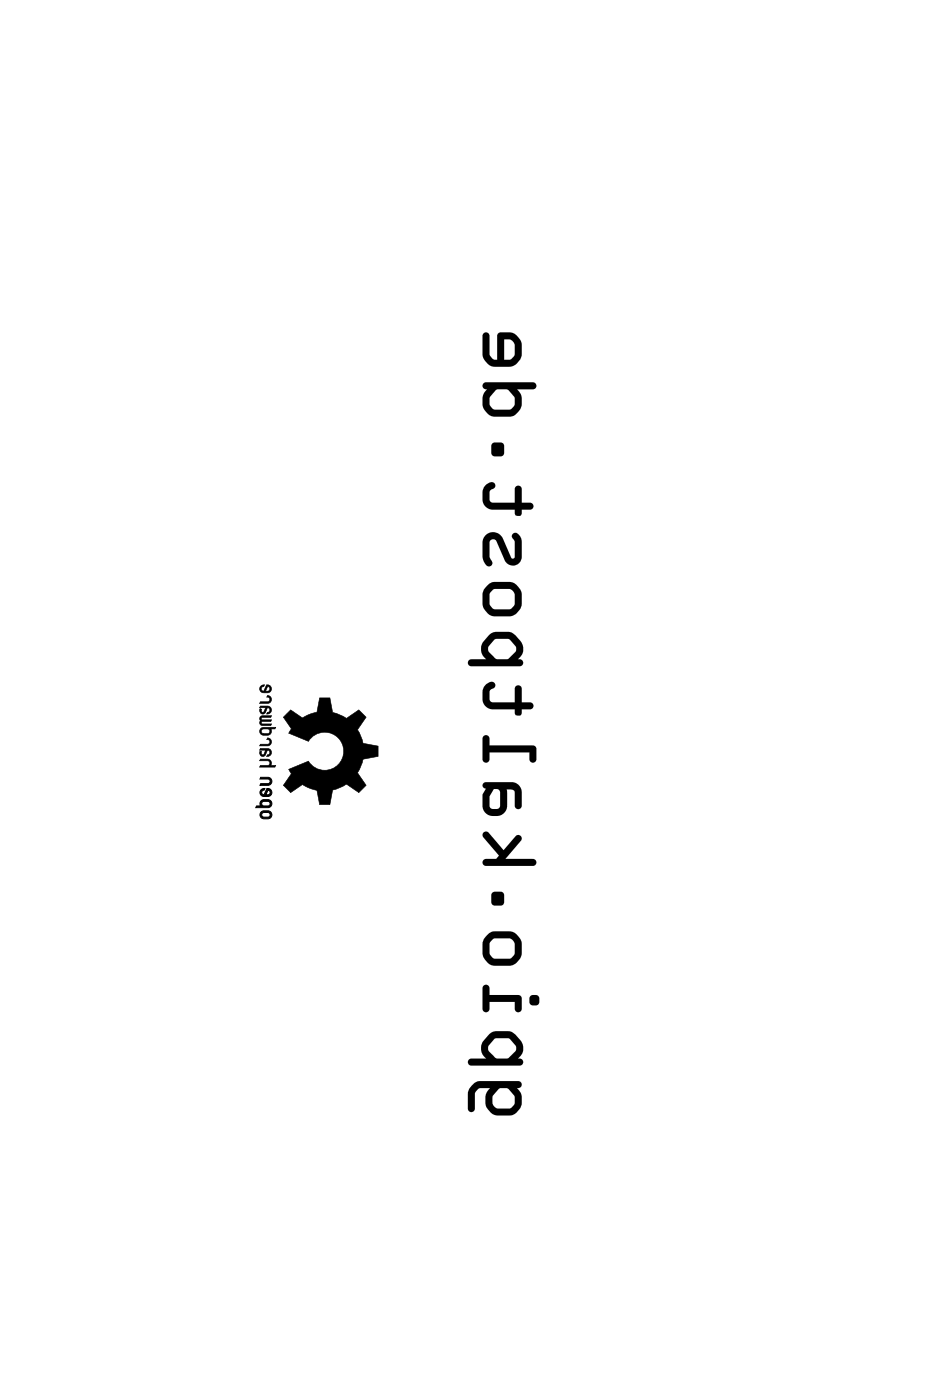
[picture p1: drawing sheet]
<svg xmlns="http://www.w3.org/2000/svg" width="35mm" height="52mm" viewBox="0 0 35 52" stroke-linecap="round" stroke-linejoin="round" font-family="sans-serif">
<path d="M3.6 3.6h.1" fill="none" stroke="#000" stroke-width=".2"/>
<g fill="none" stroke="#000" stroke-width=".04">
<path d="M3.6 3.6h.1M9.6 28.6h.3a.15 .15 0 0 1 .1 .1 .15 .15 0 0 1-.1 .2h-.3l.3-.2h-.3zM9.6 29.1l.1-.1-.1 .2h.1l.1-.2a.15 .15 0 0 1 .2 .1 .15 .15 0 0 1-.1 .2h-.3zM9.6 29.5l.3-.1a.15 .15 0 0 1 .1 .2 .15 .15 0 0 1-.1 .1h-.5h.2zM9.6 29.9h.3v.1l-.2 .1zM9.6 29.5h.3v.1h-.2zM9.9 29.1v.1h-.1z"/>
<circle cx="9.8" cy="30" r=".2"/>
</g>
<g fill="#000">
<path d="M9.6 27.9h.3l.1 .3h.1h-.6l.4-.1v-.1h-.4zM9.6 27.4h.3v-.1l-.1-.1a.13 .13 0 0 1 .2 .1 .13 .13 0 0 1-.2 .1h-.3zM9.6 25.8h.3v-.1l-.1-.1a.13 .13 0 0 1 .2 .1 .14 .14 0 0 1-.2 .2h-.3zM9.6 26.4l.4-.1-.4 .1 .4 .1-.4 .1h.4v.1h-.4zM9.6 27.5h.2a.15 .15 0 0 1 .2 .2 .15 .15 0 0 1-.2 .1l.1-.2-.3 .2v-.2l.1 .2 .1-.2h-.3zM9.6 26h.2a.15 .15 0 0 1 .2 .1 .15 .15 0 0 1-.2 .2l.1-.2-.3 .2v-.2l.1 .1 .1-.2h-.3zM9.6 28.6h.3a.15 .15 0 0 1 .1 .1 .15 .15 0 0 1-.1 .2h-.3l.3-.2h-.3zM10.4 26.4l.3-.3 .4 .3 .6-.2 .1-.5h.3l.1 .5 .5 .2 .5-.3 .3 .3-.4 .4 .3 .5 .5 .1v.4l-.5 .1-.3 .5 .4 .5-.3 .3-.5-.4-.5 .3-.1 .5h-.3l-.1-.5-.6-.2-.4 .3-.3-.3 .3-.4-.1-.2 .7-.3a.7 .7 0 0 0 1.1 .2 .7 .7 0 0 0 0-1.1 .7 .7 0 0 0-1.1 .2l-.7-.3 .1-.2z"/>
<path d="M9.6 27.9l-.1 .1h.3l.1 .1-.1 .1-.2-.1-.1 .1h.6l.1-.1-.2 .1v-.2l-.1-.1zM9.6 27.9h.3v.3h.2h-.6h.4v-.1v-.1h-.3z"/>
<path d="M9.6 27.4l-.1 .1 .4-.1 .1-.2-.2-.1v.1h.1v.2zM9.6 27.4h.2a.09 .09 0 0 0 .1-.1 .09 .09 0 0 0-.1-.1 .14 .14 0 0 1 .2 .1 .14 .14 0 0 1-.2 .1h-.2z"/>
<path d="M9.6 25.8l-.1 .1h.3a.16 .16 0 0 0 .2-.2 .16 .16 0 0 0-.2-.1l.1 .2zM9.6 25.8h.3l-.1-.2 .2 .1-.1 .2h-.3z"/>
<path d="M9.6 25.2v.2l.2 .1a.15 .15 0 0 0 .2-.2 .15 .15 0 0 0-.2-.1l-.1 .2-.1-.1 .1-.1zM9.8 25.3l.1 .1h-.1z"/>
<path d="M9.6 25.2l-.1 .2 .1 .1h.3l.1-.1-.1-.2h-.1l-.1 .2-.1-.1 .1-.1zM9.6 25.2h.1a.09 .09 0 0 0-.1 .1 .09 .09 0 0 0 .1 .1l.1-.2a.14 .14 0 0 1 .2 .1 .14 .14 0 0 1-.2 .2l-.2-.1zM9.8 25.3l.1 .1h-.1zM9.8 25.2v.2h.1z"/>
<path d="M9.6 26.4v.3h.4v-.1h-.3h-.1h.4v-.1l-.4-.1h.4v-.1zM9.6 26.4l.4-.1-.4 .1 .4 .1-.4 .1h.4v.1h-.4z"/>
<path d="M9.6 27.5l-.1 .1h.3l-.1 .2-.1-.2v.2l.3-.2-.1 .2a.16 .16 0 0 0 .2 0 .16 .16 0 0 0 0-.2zM9.6 27.5l.3 .1v.2h-.1a.09 .09 0 0 0 .1-.1 .09 .09 0 0 0-.1-.1l-.1 .2h-.1v-.2l.1 .2 .1-.2h-.2z"/>
<path d="M9.6 26h-.1h.3l-.1 .2-.1-.1v.2h.1l.1-.3 .1 .2-.1 .1 .2-.1-.1-.2zM9.6 26h.2a.14 .14 0 0 1 .2 .1 .14 .14 0 0 1-.2 .2l.1-.1v-.1l-.1-.1-.1 .2-.1 .1v-.2l.1 .1 .1-.2h-.2z"/>
<path d="M9.6 30a.2 .2 0 0 1 .4 0 .2 .2 0 0 1-.4 0zM9.6 29.9l.1 .2 .2-.1v-.1z"/>
<path d="M9.6 29.5l.3-.1a.15 .15 0 0 1 .1 .2 .15 .15 0 0 1-.1 .1h-.5h.2zM9.6 29.5l.1 .1h.2v-.1z"/>
<path d="M9.6 29.1l.1-.1-.1 .2h.1l.1-.2a.15 .15 0 0 1 .2 .1 .15 .15 0 0 1-.1 .2h-.3zM9.9 29.1l-.1 .1h.1z"/>
<path d="M9.6 26.8v.2l.2 .1 .2-.1v-.2h.1zM9.6 26.8h.3v.1l-.2 .1z"/>
<path d="M9.6 26.8v.2l.2 .1 .2-.1v-.2h.1l.1-.1zM9.6 26.8h.5h-.2l.1 .2h-.2h-.2zM9.6 26.9l.2-.1 .1 .2h-.2zM9.6 26.8l.1 .2 .2-.1v-.1z"/>
<path d="M10.4 26.4l.3-.3 .4 .3 .6-.2 .1-.5h.3l.1 .5 .5 .2 .5-.3 .3 .3-.4 .4 .2 .6h.6v.4l-.6 .1-.2 .5 .4 .5-.3 .3-.5-.4-.5 .3-.1 .5h-.3l-.1-.5-.6-.2-.4 .3-.3-.3 .3-.4-.1-.2 .7-.3a.71 .71 0 0 0 1 .3 .71 .71 0 0 0 .3-1 .71 .71 0 0 0-.9-.3l-.4 .3-.7-.3 .1-.2zM10.4 26.4l.3 .4-.1 .2 .7 .3a.69 .69 0 0 1 1.1-.2 .69 .69 0 0 1 0 1.1 .69 .69 0 0 1-1.1-.2l-.7 .3 .1 .2-.3 .4 .3 .3 .4-.3 .6 .2v.5h.4l.1-.5 .5-.3 .5 .4 .3-.3-.4-.5 .3-.5 .5-.1v-.4l-.5-.1-.3-.5 .4-.4-.3-.3-.5 .3-.5-.2-.1-.5h-.4v.5l-.6 .2-.4-.3z"/>
<path d="M17.4 39.9l-.2 .2v.7a.13 .13 0 0 0 .1 .1 .13 .13 0 0 0 .2-.1v-.6l.1-.2h.4l-.1 .4v.3l.1 .2 .3 .1h.6l.2-.2 .1-.2v-.4l-.2-.2a.13 .13 0 0 0 .2-.1 .13 .13 0 0 0-.1-.1h-1.5zM18.3 40.1l.4-.1 .2 .3v.3l-.1 .2h-.5l-.2-.2v-.3zM18 38.1l-.2 .2a.46 .46 0 0 0 .1 .6h-.6a.13 .13 0 0 0-.1 .2 .13 .13 0 0 0 .1 .1h1.8a.14 .14 0 0 0 .1-.2 .14 .14 0 0 0-.2-.1l.2-.1a.61 .61 0 0 0-.5-.9h-.4zM18.2 38.2h.5l.3 .3v.1l-.3 .3h-.5l-.3-.3zM17.8 36.3l-.1 .8a.13 .13 0 0 0 .2 .1 .13 .13 0 0 0 .1-.1v-.2h.9v.2a.13 .13 0 0 0 .2 .1 .13 .13 0 0 0 .1-.1v-.4l-.1-.1h-1.1v-.3zM19.4 36.8a.2 .2 0 0 0 .4 0 .2 .2 0 0 0-.4 0zM17.9 34.4l-.2 .3 .1 .4 .1 .3a1.05 1.05 0 0 0 .9 .1l.2-.1a.64 .64 0 0 0 .2-.7l-.2-.3a1.02 1.02 0 0 0-.8-.1zM18.1 34.6l.7-.1 .1 .2v.5l-.2 .1-.6-.1-.1-.1v-.4zM18.1 32.8v.5h.4v-.5zM17.8 30.6v.2l.6 .7-.2 .1h-.3a.13 .13 0 0 0-.2 .1 .14 .14 0 0 0 .2 .2h1.7a.13 .13 0 0 0 .1-.2 .13 .13 0 0 0-.1-.1h-1l.6-.7a.13 .13 0 0 0-.1-.2 .13 .13 0 0 0-.1 .1l-.5 .5-.5-.7zM17.8 28.8v.1l.1 .1-.1 .2-.1 .4a.46 .46 0 0 0 .5 .4 .46 .46 0 0 0 .5-.4l-.1-.6 .3 .1v.5a.14 .14 0 0 0 .2 .2 .13 .13 0 0 0 .1-.2v-.4a.38 .38 0 0 0-.4-.4zM18.2 29h.1l.1 .2v.5l-.1 .1h-.2l-.1-.2v-.3zM17.8 27.1l-.1 .8a.14 .14 0 0 0 .2 .2 .13 .13 0 0 0 .1-.2v-.2h1.5v.2a.13 .13 0 0 0 .1 .2 .13 .13 0 0 0 .1-.2l-.1-.5h-1.6v-.3zM17.8 25.2l-.1 .3a.47 .47 0 0 0 .4 .6h.8v.2h.2h.1v-.2h.3a.13 .13 0 0 0 .1-.1 .13 .13 0 0 0-.1-.2h-.3v-.5a.13 .13 0 0 0-.1-.1 .13 .13 0 0 0-.2 .1v.5h-.8l-.1-.1 .1-.3a.14 .14 0 0 0 .1-.2 .14 .14 0 0 0-.1-.1zM18 23.4l-.2 .2a.46 .46 0 0 0 .1 .7h-.6a.13 .13 0 0 0-.1 .1 .13 .13 0 0 0 .1 .1h1.8a.14 .14 0 0 0 .1-.2 .14 .14 0 0 0-.2 0l.2-.2a.61 .61 0 0 0-.5-.9h-.4zM18.2 23.5h.5l.3 .3v.2l-.3 .2h-.5l-.3-.3zM17.9 21.5l-.2 .4 .1 .4 .1 .2a1.05 1.05 0 0 0 .9 .2l.2-.2a.64 .64 0 0 0 .2-.6l-.2-.4a1.02 1.02 0 0 0-.8-.1zM18.1 21.7h.7l.1 .2v.4l-.2 .1h-.6l-.1-.2v-.3zM17.9 19.7a1.02 1.02 0 0 0 0 1.1 .18 .18 0 0 0 .2-.1 .18 .18 0 0 0-.1-.2v-.6l.1-.1 .2 .1 .3 .7a.33 .33 0 0 0 .3 .2 .33 .33 0 0 0 .3-.3v-.6l-.2-.3a.14 .14 0 0 0-.2 .1 .14 .14 0 0 0 .1 .2v.6v.1l-.5-1h-.3zM17.8 17.9l-.1 .2a.47 .47 0 0 0 .4 .7h.8v.1l.2 .1 .1-.1v-.1h.3a.13 .13 0 0 0 .1-.2 .13 .13 0 0 0-.1-.1h-.3v-.5a.13 .13 0 0 0-.1-.1 .13 .13 0 0 0-.2 .1v.5h-.8l-.1-.1 .1-.4a.14 .14 0 0 0 .1-.1 .14 .14 0 0 0-.1-.2zM18.1 16.3v.5h.4v-.5zM17.8 14.1v.1l.1 .1-.1 .3-.1 .3 .2 .3a1.07 1.07 0 0 0 .9 .1 .6 .6 0 0 0 .4-.8l-.2-.2h.6a.13 .13 0 0 0 .1-.1 .13 .13 0 0 0-.1-.1zM18.2 14.4h.5l.2 .2v.3l-.1 .1h-.7l-.1-.1v-.3zM17.8 12.3l-.1 .8 .2 .3a1.05 1.05 0 0 0 .9 .1l.2-.2a.63 .63 0 0 0 .2-.6l-.2-.3a.68 .68 0 0 0-.7-.1v.9h-.2l-.1-.1v-.8zM18.5 12.5h.3l.1 .1v.5l-.1 .1h-.3z"/>
<path d="M17.4 39.9l-.2 .2v.7a.13 .13 0 0 0 .1 .1 .13 .13 0 0 0 .2-.1v-.6l.1-.2h.4l-.1 .4v.3l.1 .2 .3 .1h.6l.2-.2 .1-.2v-.4l-.2-.2a.13 .13 0 0 0 .2-.1 .13 .13 0 0 0-.1-.1h-1.5zM17.4 39.9l.2-.1h1.5a.13 .13 0 0 1 .1 .1 .13 .13 0 0 1-.2 .1l.2 .2v.4l-.1 .2-.2 .2h-.6l-.3-.1-.1-.2v-.3l.1-.4h-.4l-.1 .2v.6a.13 .13 0 0 1-.2 .1 .13 .13 0 0 1-.1-.1v-.7zM18.3 40.1l.4-.1 .2 .3v.3l-.1 .2h-.5l-.2-.2v-.3zM18.3 40.1l-.2 .2v.3l.2 .2h.5l.1-.2v-.3l-.2-.3zM18 38.1l-.2 .2a.46 .46 0 0 0 .1 .6h-.6a.13 .13 0 0 0-.1 .2 .13 .13 0 0 0 .1 .1h1.8a.13 .13 0 0 0 .1-.2 .13 .13 0 0 0-.2-.1l.2-.1a.46 .46 0 0 0-.1-.6l-.4-.3h-.4zM18 38.1l.3-.2h.4a.58 .58 0 0 1 .5 .4 .58 .58 0 0 1-.1 .6h-.1a.14 .14 0 0 1 .2 .1 .14 .14 0 0 1-.1 .2h-1.8a.13 .13 0 0 1-.1-.1 .13 .13 0 0 1 .1-.2h.6a.46 .46 0 0 1-.1-.6zM18.2 38.2h.5l.3 .3v.1l-.3 .3h-.5l-.3-.3zM18.2 38.2l-.2 .4 .2 .3h.5l.3-.3v-.1l-.3-.3zM17.8 36.3l-.1 .8a.13 .13 0 0 0 .2 .1 .13 .13 0 0 0 .1-.1v-.2h.9v.2a.13 .13 0 0 0 .2 .1 .13 .13 0 0 0 .1-.1l-.1-.5h-1.1v-.3zM17.8 36.3h.2v.3h1.1l.1 .1v.4a.13 .13 0 0 1-.1 .1 .13 .13 0 0 1-.2-.1v-.2h-.9v.2a.13 .13 0 0 1-.1 .1 .13 .13 0 0 1-.2-.1zM19.4 36.8a.2 .2 0 0 0 .4 0 .2 .2 0 0 0-.4 0zM19.4 36.8a.25 .25 0 0 1 .5 0 .25 .25 0 0 1-.5 0zM17.9 34.4l-.2 .3 .1 .4 .1 .3a1.05 1.05 0 0 0 .9 .1l.2-.1a.64 .64 0 0 0 .2-.7l-.2-.3a1.02 1.02 0 0 0-.8-.1zM17.9 34.4l.3-.1a1.02 1.02 0 0 1 .8 .1l.2 .3v.5l-.4 .3a1.05 1.05 0 0 1-.9-.1l-.1-.3-.1-.4zM18.1 34.6l.7-.1 .1 .2v.5l-.2 .1-.6-.1-.1-.1v-.4zM18.1 34.6l-.1 .1v.4l.1 .1 .6 .1 .2-.1v-.5l-.1-.2zM18.1 32.8v.5h.4v-.5zM18.1 32.8h.4v.5h-.4zM17.8 30.6v.2l.6 .7-.2 .1h-.3a.13 .13 0 0 0-.2 .1 .14 .14 0 0 0 .2 .2h1.7a.13 .13 0 0 0 .1-.2 .13 .13 0 0 0-.1-.1h-1l.6-.7a.13 .13 0 0 0-.1-.1 .13 .13 0 0 0-.1 0l-.5 .5-.5-.7zM17.8 30.6h.2l.5 .7 .5-.5a.13 .13 0 0 1 .1-.1 .13 .13 0 0 1 .1 .2l-.6 .7h1a.13 .13 0 0 1 .1 .1 .13 .13 0 0 1-.1 .2h-1.7a.14 .14 0 0 1-.2-.2 .13 .13 0 0 1 .2-.1h.3l.2-.1-.6-.7zM17.8 28.8v.1l.1 .1-.1 .2-.1 .4a.46 .46 0 0 0 .5 .4 .46 .46 0 0 0 .4-.4v-.6l.3 .1v.5a.14 .14 0 0 0 .2 .2 .13 .13 0 0 0 .1-.2v-.4a.38 .38 0 0 0-.4-.4zM17.8 28.8h1a.38 .38 0 0 1 .4 .4v.4a.13 .13 0 0 1-.1 .2 .14 .14 0 0 1-.2-.2v-.5l-.3-.1 .1 .6a.46 .46 0 0 1-.5 .4 .46 .46 0 0 1-.5-.4l.1-.4 .1-.2-.1-.1zM18.2 29h.1l.1 .2v.5l-.1 .1h-.2l-.1-.2v-.3zM18.2 29l-.2 .3v.3l.1 .2h.2l.1-.2v-.4l-.1-.2zM17.8 27.1l-.1 .8a.14 .14 0 0 0 .2 .2 .13 .13 0 0 0 .1-.2v-.2h1.5v.2a.13 .13 0 0 0 .1 .2 .13 .13 0 0 0 .1-.2l-.1-.5h-1.6v-.3zM17.8 27.1h.2v.3h1.6l.1 .2v.3a.13 .13 0 0 1-.1 .2 .13 .13 0 0 1-.1-.2v-.2h-1.5v.2a.13 .13 0 0 1-.1 .2 .14 .14 0 0 1-.2-.2zM17.8 25.2l-.1 .3a.47 .47 0 0 0 .4 .6h.8l.1 .2h.1h.1v-.2h.3a.13 .13 0 0 0 .1-.1 .13 .13 0 0 0-.1-.2h-.3v-.5a.13 .13 0 0 0-.1-.1 .13 .13 0 0 0-.2 .1v.5h-.8l-.1-.1 .1-.3a.14 .14 0 0 0 .1-.2 .14 .14 0 0 0-.1-.1zM17.8 25.2l.3-.1a.15 .15 0 0 1 .1 .1 .15 .15 0 0 1-.2 .2v.3l.1 .1h.8v-.5a.13 .13 0 0 1 .2-.1 .13 .13 0 0 1 .1 .1v.5h.3a.13 .13 0 0 1 .1 .2 .13 .13 0 0 1-.1 .1h-.3v.2h-.1h-.2v-.2h-.8a.52 .52 0 0 1-.3-.9zM18 23.4l-.2 .2a.46 .46 0 0 0 .1 .7h-.6a.13 .13 0 0 0-.1 .1 .13 .13 0 0 0 .1 .1h1.8a.13 .13 0 0 0 .1-.2 .13 .13 0 0 0-.2 0l.2-.2a.46 .46 0 0 0-.1-.6l-.4-.2-.4-.1zM18 23.4l.3-.2h.4a.58 .58 0 0 1 .5 .4 .58 .58 0 0 1-.1 .6l-.1 .1a.14 .14 0 0 1 .2 0 .14 .14 0 0 1-.1 .2h-1.8a.13 .13 0 0 1-.1-.1 .13 .13 0 0 1 .1-.1h.6a.46 .46 0 0 1-.1-.7zM18.2 23.5h.5l.3 .3v.2l-.3 .2h-.5l-.3-.3zM18.2 23.5l-.2 .4 .2 .3h.5l.3-.2v-.2l-.3-.3zM17.9 21.5l-.2 .4 .1 .4 .1 .2a1.05 1.05 0 0 0 .9 .2l.2-.2a.64 .64 0 0 0 .2-.6l-.2-.4a1.02 1.02 0 0 0-.8-.1zM17.9 21.5l.3-.1a1.02 1.02 0 0 1 .8 .1l.2 .3v.5l-.4 .4a1.05 1.05 0 0 1-.9-.2l-.1-.2-.1-.4zM18.1 21.7h.7l.1 .2v.4l-.2 .1h-.6l-.1-.2v-.3zM18.1 21.7l-.1 .2v.3l.1 .2h.6l.2-.1v-.4l-.1-.2zM17.9 19.7a1.02 1.02 0 0 0 0 1.1 .15 .15 0 0 0 .2-.1 .15 .15 0 0 0-.1-.2v-.5l.1-.2 .2 .1 .3 .7a.33 .33 0 0 0 .3 .2 .33 .33 0 0 0 .3-.3v-.6l-.2-.3a.14 .14 0 0 0-.2 .1 .14 .14 0 0 0 .1 .2v.6v.1l-.4-.8a.39 .39 0 0 0-.6-.1zM17.9 19.7l.2-.1h.3l.5 1v-.1v-.6a.17 .17 0 0 1-.1-.2 .17 .17 0 0 1 .2-.1 .97 .97 0 0 1 .1 1.1l-.2 .1-.3-.1-.3-.8-.2-.1-.1 .2v.5a.16 .16 0 0 1 .1 .3 .15 .15 0 0 1-.2 0 1.1 1.1 0 0 1 0-1.1zM17.8 17.9l-.1 .2a.47 .47 0 0 0 .4 .6h.8l.1 .3h.1l.1-.1v-.2h.3a.13 .13 0 0 0 .1-.1 .13 .13 0 0 0-.1-.1h-.3v-.5a.13 .13 0 0 0-.1-.1 .13 .13 0 0 0-.2 .1v.5h-.8l-.1-.1 .1-.4a.14 .14 0 0 0 .1-.1 .14 .14 0 0 0-.1-.2zM17.8 17.9l.3-.2a.15 .15 0 0 1 .1 .2 .15 .15 0 0 1-.2 .1v.4l.1 .1h.8v-.5a.13 .13 0 0 1 .2-.1 .13 .13 0 0 1 .1 .1v.5h.3a.13 .13 0 0 1 .1 .1 .13 .13 0 0 1-.1 .2h-.3v.1l-.1 .1-.2-.1v-.1h-.8a.52 .52 0 0 1-.3-.9zM18.1 16.3v.5h.4v-.5zM18.1 16.3h.4v.5h-.4zM17.8 14.1a.13 .13 0 0 0 0 .2 .13 .13 0 0 0 .1 0l-.2 .4 .1 .3 .1 .2a1.07 1.07 0 0 0 .9 .1l.3-.2 .1-.2v-.4l-.2-.2h.6a.13 .13 0 0 0 .1-.1 .13 .13 0 0 0-.1-.1zM17.8 14.1h1.8a.13 .13 0 0 1 .1 .1 .13 .13 0 0 1-.1 .1h-.6l.2 .2v.4l-.1 .2-.3 .2a1.07 1.07 0 0 1-.9-.1l-.1-.2-.1-.3 .2-.4a.13 .13 0 0 1-.1 0 .13 .13 0 0 1 0-.2zM18.2 14.4h.5l.2 .2v.3l-.1 .1h-.7l-.1-.3zM18.2 14.4l-.2 .2v.3l.1 .1h.7l.1-.1v-.3l-.2-.2zM17.8 12.3v.8l.1 .3a1.05 1.05 0 0 0 .9 .1l.2-.2a.63 .63 0 0 0 .2-.6l-.2-.3a.68 .68 0 0 0-.7-.1v.9h-.2l-.1-.1v-.8zM17.8 12.3h.2v.8l.2 .1h.1v-.9l.4-.1 .4 .2 .1 .3v.5l-.4 .3a1.05 1.05 0 0 1-.9-.1l-.2-.3zM18.5 12.5h.3l.1 .1v.5l-.1 .1h-.3zM18.5 12.5v.7h.3l.1-.1v-.5l-.1-.1z"/>
</g>
<path d="M14.8 17.2h1.4v1.4h-1.4z" fill="#fff"/>
<path d="M14.8 17.2h1.4v1.4h-1.4z" fill="none" stroke="#fff" stroke-width=".76" stroke-linecap="butt"/>
<circle cx="15.5" cy="17.9" r=".7" fill="#fff"/>
<circle cx="15.5" cy="17.9" r=".7" fill="none" stroke="#fff" stroke-width=".76" stroke-linecap="butt"/>
<circle cx="23.2" cy="17.9" r=".7" fill="#fff"/>
<circle cx="23.2" cy="17.9" r=".7" fill="none" stroke="#fff" stroke-width=".76" stroke-linecap="butt"/>
<circle cx="15.5" cy="20.5" r=".7" fill="#fff"/>
<circle cx="15.5" cy="20.5" r=".7" fill="none" stroke="#fff" stroke-width=".76" stroke-linecap="butt"/>
<circle cx="23.2" cy="20.5" r=".7" fill="#fff"/>
<circle cx="23.2" cy="20.5" r=".7" fill="none" stroke="#fff" stroke-width=".76" stroke-linecap="butt"/>
<circle cx="15.5" cy="23" r=".7" fill="#fff"/>
<circle cx="15.5" cy="23" r=".7" fill="none" stroke="#fff" stroke-width=".76" stroke-linecap="butt"/>
<circle cx="23.2" cy="23" r=".7" fill="#fff"/>
<circle cx="23.2" cy="23" r=".7" fill="none" stroke="#fff" stroke-width=".76" stroke-linecap="butt"/>
<circle cx="15.5" cy="25.6" r=".7" fill="#fff"/>
<circle cx="15.5" cy="25.6" r=".7" fill="none" stroke="#fff" stroke-width=".76" stroke-linecap="butt"/>
<circle cx="23.2" cy="25.6" r=".7" fill="#fff"/>
<circle cx="23.2" cy="25.6" r=".7" fill="none" stroke="#fff" stroke-width=".76" stroke-linecap="butt"/>
<circle cx="15.5" cy="28.1" r=".7" fill="#fff"/>
<circle cx="15.5" cy="28.1" r=".7" fill="none" stroke="#fff" stroke-width=".76" stroke-linecap="butt"/>
<circle cx="23.2" cy="28.1" r=".7" fill="#fff"/>
<circle cx="23.2" cy="28.1" r=".7" fill="none" stroke="#fff" stroke-width=".76" stroke-linecap="butt"/>
<circle cx="15.5" cy="30.6" r=".7" fill="#fff"/>
<circle cx="15.5" cy="30.6" r=".7" fill="none" stroke="#fff" stroke-width=".76" stroke-linecap="butt"/>
<circle cx="23.2" cy="30.6" r=".7" fill="#fff"/>
<circle cx="23.2" cy="30.6" r=".7" fill="none" stroke="#fff" stroke-width=".76" stroke-linecap="butt"/>
<circle cx="15.5" cy="33.2" r=".7" fill="#fff"/>
<circle cx="15.5" cy="33.2" r=".7" fill="none" stroke="#fff" stroke-width=".76" stroke-linecap="butt"/>
<circle cx="23.2" cy="33.2" r=".7" fill="#fff"/>
<circle cx="23.2" cy="33.2" r=".7" fill="none" stroke="#fff" stroke-width=".76" stroke-linecap="butt"/>
<circle cx="15.5" cy="35.7" r=".7" fill="#fff"/>
<circle cx="15.5" cy="35.7" r=".7" fill="none" stroke="#fff" stroke-width=".76" stroke-linecap="butt"/>
<circle cx="23.2" cy="35.7" r=".7" fill="#fff"/>
<circle cx="23.2" cy="35.7" r=".7" fill="none" stroke="#fff" stroke-width=".76" stroke-linecap="butt"/>
<circle cx="15.5" cy="38.3" r=".7" fill="#fff"/>
<circle cx="15.5" cy="38.3" r=".7" fill="none" stroke="#fff" stroke-width=".76" stroke-linecap="butt"/>
<circle cx="23.2" cy="38.3" r=".7" fill="#fff"/>
<circle cx="23.2" cy="38.3" r=".7" fill="none" stroke="#fff" stroke-width=".76" stroke-linecap="butt"/>
<circle cx="15.5" cy="40.8" r=".7" fill="#fff"/>
<circle cx="15.5" cy="40.8" r=".7" fill="none" stroke="#fff" stroke-width=".76" stroke-linecap="butt"/>
<circle cx="23.2" cy="40.8" r=".7" fill="#fff"/>
<circle cx="23.2" cy="40.8" r=".7" fill="none" stroke="#fff" stroke-width=".76" stroke-linecap="butt"/>
<circle cx="13" cy="12.9" r=".7" fill="#fff"/>
<circle cx="13" cy="12.9" r=".7" fill="none" stroke="#fff" stroke-width=".76" stroke-linecap="butt"/>
<circle cx="23.2" cy="12.9" r=".7" fill="#fff"/>
<circle cx="23.2" cy="12.9" r=".7" fill="none" stroke="#fff" stroke-width=".76" stroke-linecap="butt"/>
<circle cx="7.9" cy="5.2" r=".74" fill="#fff"/>
<circle cx="7.9" cy="5.2" r=".74" fill="none" stroke="#fff" stroke-width=".76" stroke-linecap="butt"/>
<circle cx="5.4" cy="5.2" r=".74" fill="#fff"/>
<circle cx="5.4" cy="5.2" r=".74" fill="none" stroke="#fff" stroke-width=".76" stroke-linecap="butt"/>
<circle cx="23.2" cy="5.2" r=".74" fill="#fff"/>
<circle cx="23.2" cy="5.2" r=".74" fill="none" stroke="#fff" stroke-width=".76" stroke-linecap="butt"/>
<circle cx="20.6" cy="5.2" r=".74" fill="#fff"/>
<circle cx="20.6" cy="5.2" r=".74" fill="none" stroke="#fff" stroke-width=".76" stroke-linecap="butt"/>
<circle cx="18.1" cy="5.2" r=".74" fill="#fff"/>
<circle cx="18.1" cy="5.2" r=".74" fill="none" stroke="#fff" stroke-width=".76" stroke-linecap="butt"/>
<circle cx="15.5" cy="5.2" r=".74" fill="#fff"/>
<circle cx="15.5" cy="5.2" r=".74" fill="none" stroke="#fff" stroke-width=".76" stroke-linecap="butt"/>
<circle cx="13" cy="5.2" r=".74" fill="#fff"/>
<circle cx="13" cy="5.2" r=".74" fill="none" stroke="#fff" stroke-width=".76" stroke-linecap="butt"/>
<circle cx="23.2" cy="45.9" r=".74" fill="#fff"/>
<circle cx="23.2" cy="45.9" r=".74" fill="none" stroke="#fff" stroke-width=".76" stroke-linecap="butt"/>
<circle cx="20.6" cy="45.9" r=".74" fill="#fff"/>
<circle cx="20.6" cy="45.9" r=".74" fill="none" stroke="#fff" stroke-width=".76" stroke-linecap="butt"/>
<circle cx="18.1" cy="45.9" r=".74" fill="#fff"/>
<circle cx="18.1" cy="45.9" r=".74" fill="none" stroke="#fff" stroke-width=".76" stroke-linecap="butt"/>
<circle cx="25.7" cy="25.6" r=".7" fill="#fff"/>
<circle cx="25.7" cy="25.6" r=".7" fill="none" stroke="#fff" stroke-width=".76" stroke-linecap="butt"/>
<circle cx="25.7" cy="35.7" r=".7" fill="#fff"/>
<circle cx="25.7" cy="35.7" r=".7" fill="none" stroke="#fff" stroke-width=".76" stroke-linecap="butt"/>
<circle cx="28.2" cy="28.1" r=".7" fill="#fff"/>
<circle cx="28.2" cy="28.1" r=".7" fill="none" stroke="#fff" stroke-width=".76" stroke-linecap="butt"/>
<circle cx="28.2" cy="38.3" r=".7" fill="#fff"/>
<circle cx="28.2" cy="38.3" r=".7" fill="none" stroke="#fff" stroke-width=".76" stroke-linecap="butt"/>
<circle cx="28.2" cy="7.7" r=".6" fill="#fff"/>
<circle cx="28.2" cy="7.7" r=".6" fill="none" stroke="#fff" stroke-width=".65" stroke-linecap="butt"/>
<path d="M27.6 7.1h1.2v1.2h-1.2z" fill="#fff"/>
<path d="M27.6 7.1h1.2v1.2h-1.2z" fill="none" stroke="#fff" stroke-width=".65" stroke-linecap="butt"/>
<circle cx="28.2" cy="5.2" r=".6" fill="#fff"/>
<circle cx="28.2" cy="5.2" r=".6" fill="none" stroke="#fff" stroke-width=".65" stroke-linecap="butt"/>
<circle cx="28.2" cy="12.8" r=".6" fill="#fff"/>
<circle cx="28.2" cy="12.8" r=".6" fill="none" stroke="#fff" stroke-width=".65" stroke-linecap="butt"/>
<path d="M27.6 12.2h1.2v1.2h-1.2z" fill="#fff"/>
<path d="M27.6 12.2h1.2v1.2h-1.2z" fill="none" stroke="#fff" stroke-width=".65" stroke-linecap="butt"/>
<circle cx="28.2" cy="10.3" r=".6" fill="#fff"/>
<circle cx="28.2" cy="10.3" r=".6" fill="none" stroke="#fff" stroke-width=".65" stroke-linecap="butt"/>
<circle cx="7.9" cy="10.3" r=".74" fill="#fff"/>
<circle cx="7.9" cy="10.3" r=".74" fill="none" stroke="#fff" stroke-width=".76" stroke-linecap="butt"/>
<circle cx="5.4" cy="10.3" r=".74" fill="#fff"/>
<circle cx="5.4" cy="10.3" r=".74" fill="none" stroke="#fff" stroke-width=".76" stroke-linecap="butt"/>
<circle cx="7.9" cy="15.4" r=".74" fill="#fff"/>
<circle cx="7.9" cy="15.4" r=".74" fill="none" stroke="#fff" stroke-width=".76" stroke-linecap="butt"/>
<circle cx="5.4" cy="15.4" r=".74" fill="#fff"/>
<circle cx="5.4" cy="15.4" r=".74" fill="none" stroke="#fff" stroke-width=".76" stroke-linecap="butt"/>
<circle cx="7.9" cy="20.5" r=".74" fill="#fff"/>
<circle cx="7.9" cy="20.5" r=".74" fill="none" stroke="#fff" stroke-width=".76" stroke-linecap="butt"/>
<circle cx="5.4" cy="20.5" r=".74" fill="#fff"/>
<circle cx="5.4" cy="20.5" r=".74" fill="none" stroke="#fff" stroke-width=".76" stroke-linecap="butt"/>
<circle cx="7.9" cy="30.6" r=".74" fill="#fff"/>
<circle cx="7.9" cy="30.6" r=".74" fill="none" stroke="#fff" stroke-width=".76" stroke-linecap="butt"/>
<circle cx="5.4" cy="30.6" r=".74" fill="#fff"/>
<circle cx="5.4" cy="30.6" r=".74" fill="none" stroke="#fff" stroke-width=".76" stroke-linecap="butt"/>
<circle cx="7.9" cy="40.8" r=".74" fill="#fff"/>
<circle cx="7.9" cy="40.8" r=".74" fill="none" stroke="#fff" stroke-width=".76" stroke-linecap="butt"/>
<circle cx="5.4" cy="40.8" r=".74" fill="#fff"/>
<circle cx="5.4" cy="40.8" r=".74" fill="none" stroke="#fff" stroke-width=".76" stroke-linecap="butt"/>
<circle cx="7.9" cy="45.9" r=".74" fill="#fff"/>
<circle cx="7.9" cy="45.9" r=".74" fill="none" stroke="#fff" stroke-width=".76" stroke-linecap="butt"/>
<circle cx="5.4" cy="45.9" r=".74" fill="#fff"/>
<circle cx="5.4" cy="45.9" r=".74" fill="none" stroke="#fff" stroke-width=".76" stroke-linecap="butt"/>
<circle cx="7.9" cy="25.6" r=".74" fill="#fff"/>
<circle cx="7.9" cy="25.6" r=".74" fill="none" stroke="#fff" stroke-width=".76" stroke-linecap="butt"/>
<circle cx="5.4" cy="25.6" r=".74" fill="#fff"/>
<circle cx="5.4" cy="25.6" r=".74" fill="none" stroke="#fff" stroke-width=".76" stroke-linecap="butt"/>
<circle cx="7.9" cy="35.7" r=".74" fill="#fff"/>
<circle cx="7.9" cy="35.7" r=".74" fill="none" stroke="#fff" stroke-width=".76" stroke-linecap="butt"/>
<circle cx="5.4" cy="35.7" r=".74" fill="#fff"/>
<circle cx="5.4" cy="35.7" r=".74" fill="none" stroke="#fff" stroke-width=".76" stroke-linecap="butt"/>
<circle cx="9.9" cy="13.6" r=".35" fill="#fff"/>
<circle cx="9.9" cy="13.6" r=".35" fill="none" stroke="#fff" stroke-width=".55"/>
</svg>
